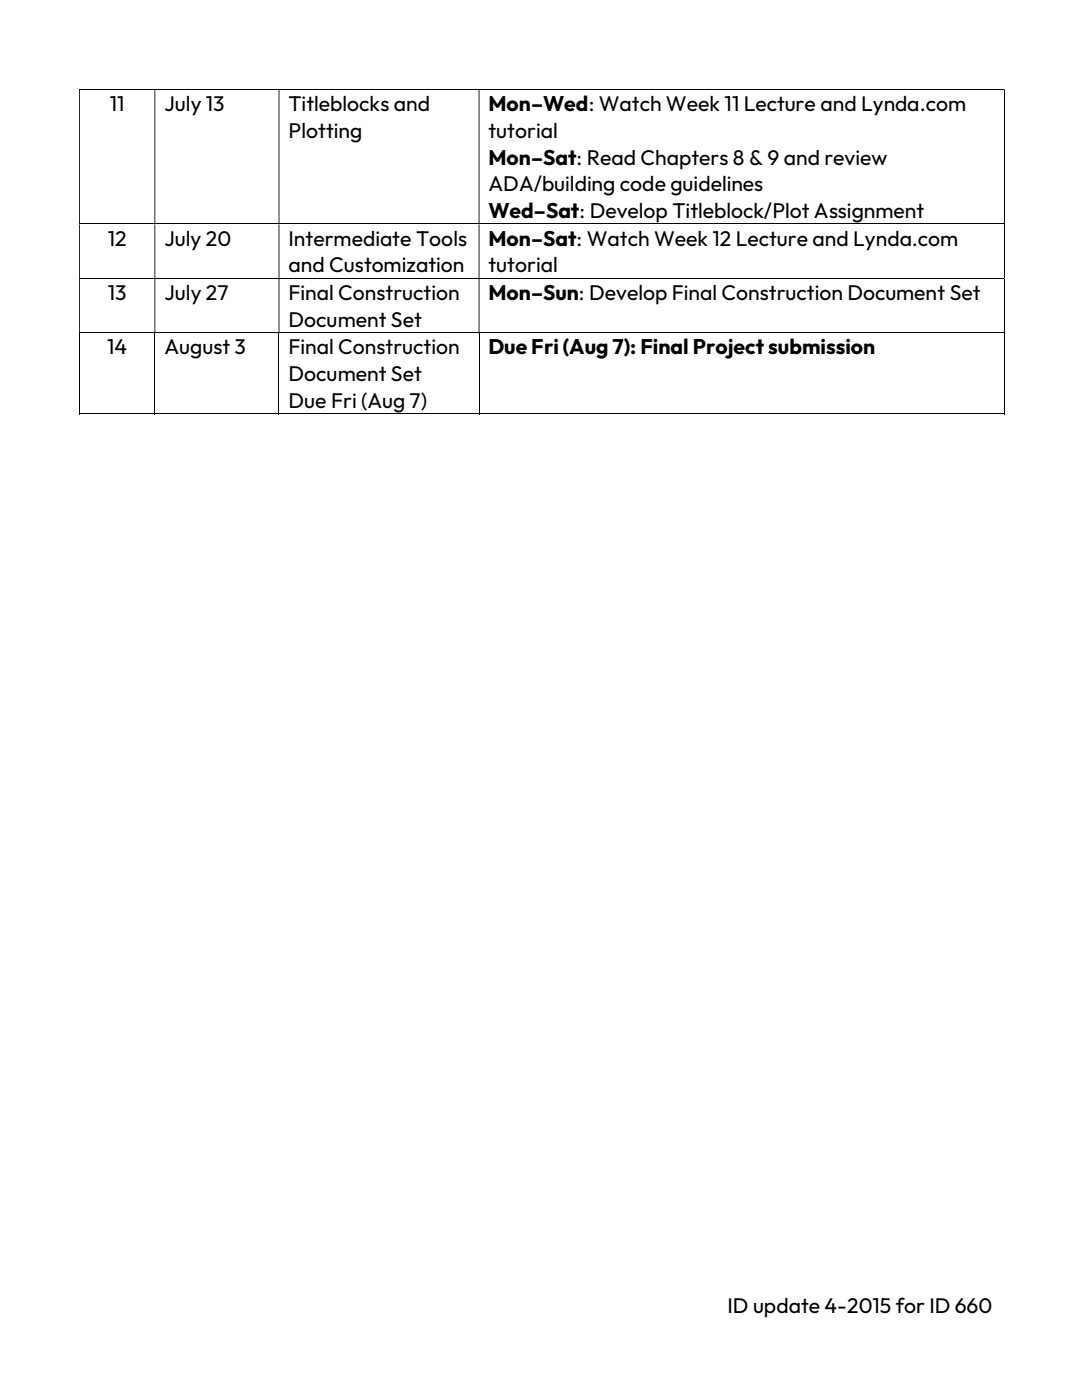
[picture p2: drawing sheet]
<svg xmlns="http://www.w3.org/2000/svg" width="216mm" height="279mm" viewBox="0 0 216 279" stroke-linecap="round" stroke-linejoin="round" font-family="sans-serif">
<defs><g id="words">
<g font-size="4.2">
<text x="21.9" y="22.2">11</text>
<text x="32.8" y="22.2">July 13</text>
<text x="57.5" y="22.2">Titleblocks and</text>
<text x="97.5" y="22.2">Mon–Wed: Watch Week 11 Lecture and Lynda.com</text>
<text x="57.6" y="27.5">Plotting</text>
<text x="97.5" y="27.5">tutorial</text>
<text x="97.5" y="32.9">Mon–Sat: Read Chapters 8 &amp; 9 and review</text>
<text x="97.5" y="38.2">ADA/building code guidelines</text>
<text x="97.5" y="43.5">Wed–Sat: Develop Titleblock/Plot Assignment</text>
<text x="21.5" y="49">12</text>
<text x="32.8" y="49">July 20</text>
<text x="57.6" y="49">Intermediate Tools</text>
<text x="97.5" y="49">Mon–Sat: Watch Week 12 Lecture and Lynda.com</text>
<text x="21.5" y="59.9">13</text>
<text x="32.8" y="59.9">July 27</text>
<text x="57.5" y="59.9">Final Construction</text>
<text x="57.6" y="54.4">and Customization</text>
<text x="97.5" y="54.4">tutorial</text>
<text x="97.5" y="59.9">Mon–Sun: Develop Final Construction Document Set</text>
<text x="57.6" y="65.2">Document Set</text>
<text x="21.4" y="70.7">14</text>
<text x="32.8" y="70.7">August 3</text>
<text x="57.5" y="70.7">Final Construction</text>
<text x="97.5" y="70.7">Due Fri (Aug 7): Final Project submission</text>
<text x="57.6" y="76.1">Document Set</text>
<text x="57.6" y="81.4">Due Fri (Aug 7)</text>
<text x="145.2" y="262">ID update 4-2015 for ID 660</text>
</g>
</g></defs>
<g fill="none" stroke="#000" stroke-width=".2">
<path d="M15.8 17.9h184.5M200.4 17.9v26.7M15.8 44.7h184.5M15.8 55.5h184.5M200.4 44.8v10.7M200.4 55.6v10.7M15.8 66.4h184.5M15.9 66.5v16.2M30.9 66.5v16.2M55.7 66.5v16.2M95.6 66.5v16.2M200.4 66.5v16.2"/>
<path d="M15.8 82.6h15M31 82.6h24.6M55.8 82.6h39.7M95.7 82.6h104.6"/>
</g>
<g fill="#000">
<path d="M200.3 17.8h.1v.1h-.1zM15.8 17.9h.2v26.7h-.2zM30.8 17.9h.2v26.7h-.2zM55.6 17.9h.2v26.7h-.2zM95.5 17.9h.2v26.7h-.2z" fill-rule="evenodd"/>
<path d="M200.3 44.6h.1v.2h-.1zM15.8 44.8h.2v10.7h-.2zM30.8 44.8h.2v10.7h-.2zM55.6 44.8h.2v10.7h-.2zM95.5 44.8h.2v10.7h-.2z" fill-rule="evenodd"/>
<path d="M200.3 55.5h.1v.1h-.1zM15.8 55.6h.2v10.7h-.2zM30.8 55.6h.2v10.7h-.2zM55.6 55.6h.2v10.7h-.2zM95.5 55.6h.2v10.7h-.2z" fill-rule="evenodd"/>
</g>
<path d="M200.3 66.3h.1v.2h-.1zM200.3 82.5h.1v.2h-.1z" fill="#000"/>
<use href="#words"/>
</svg>
